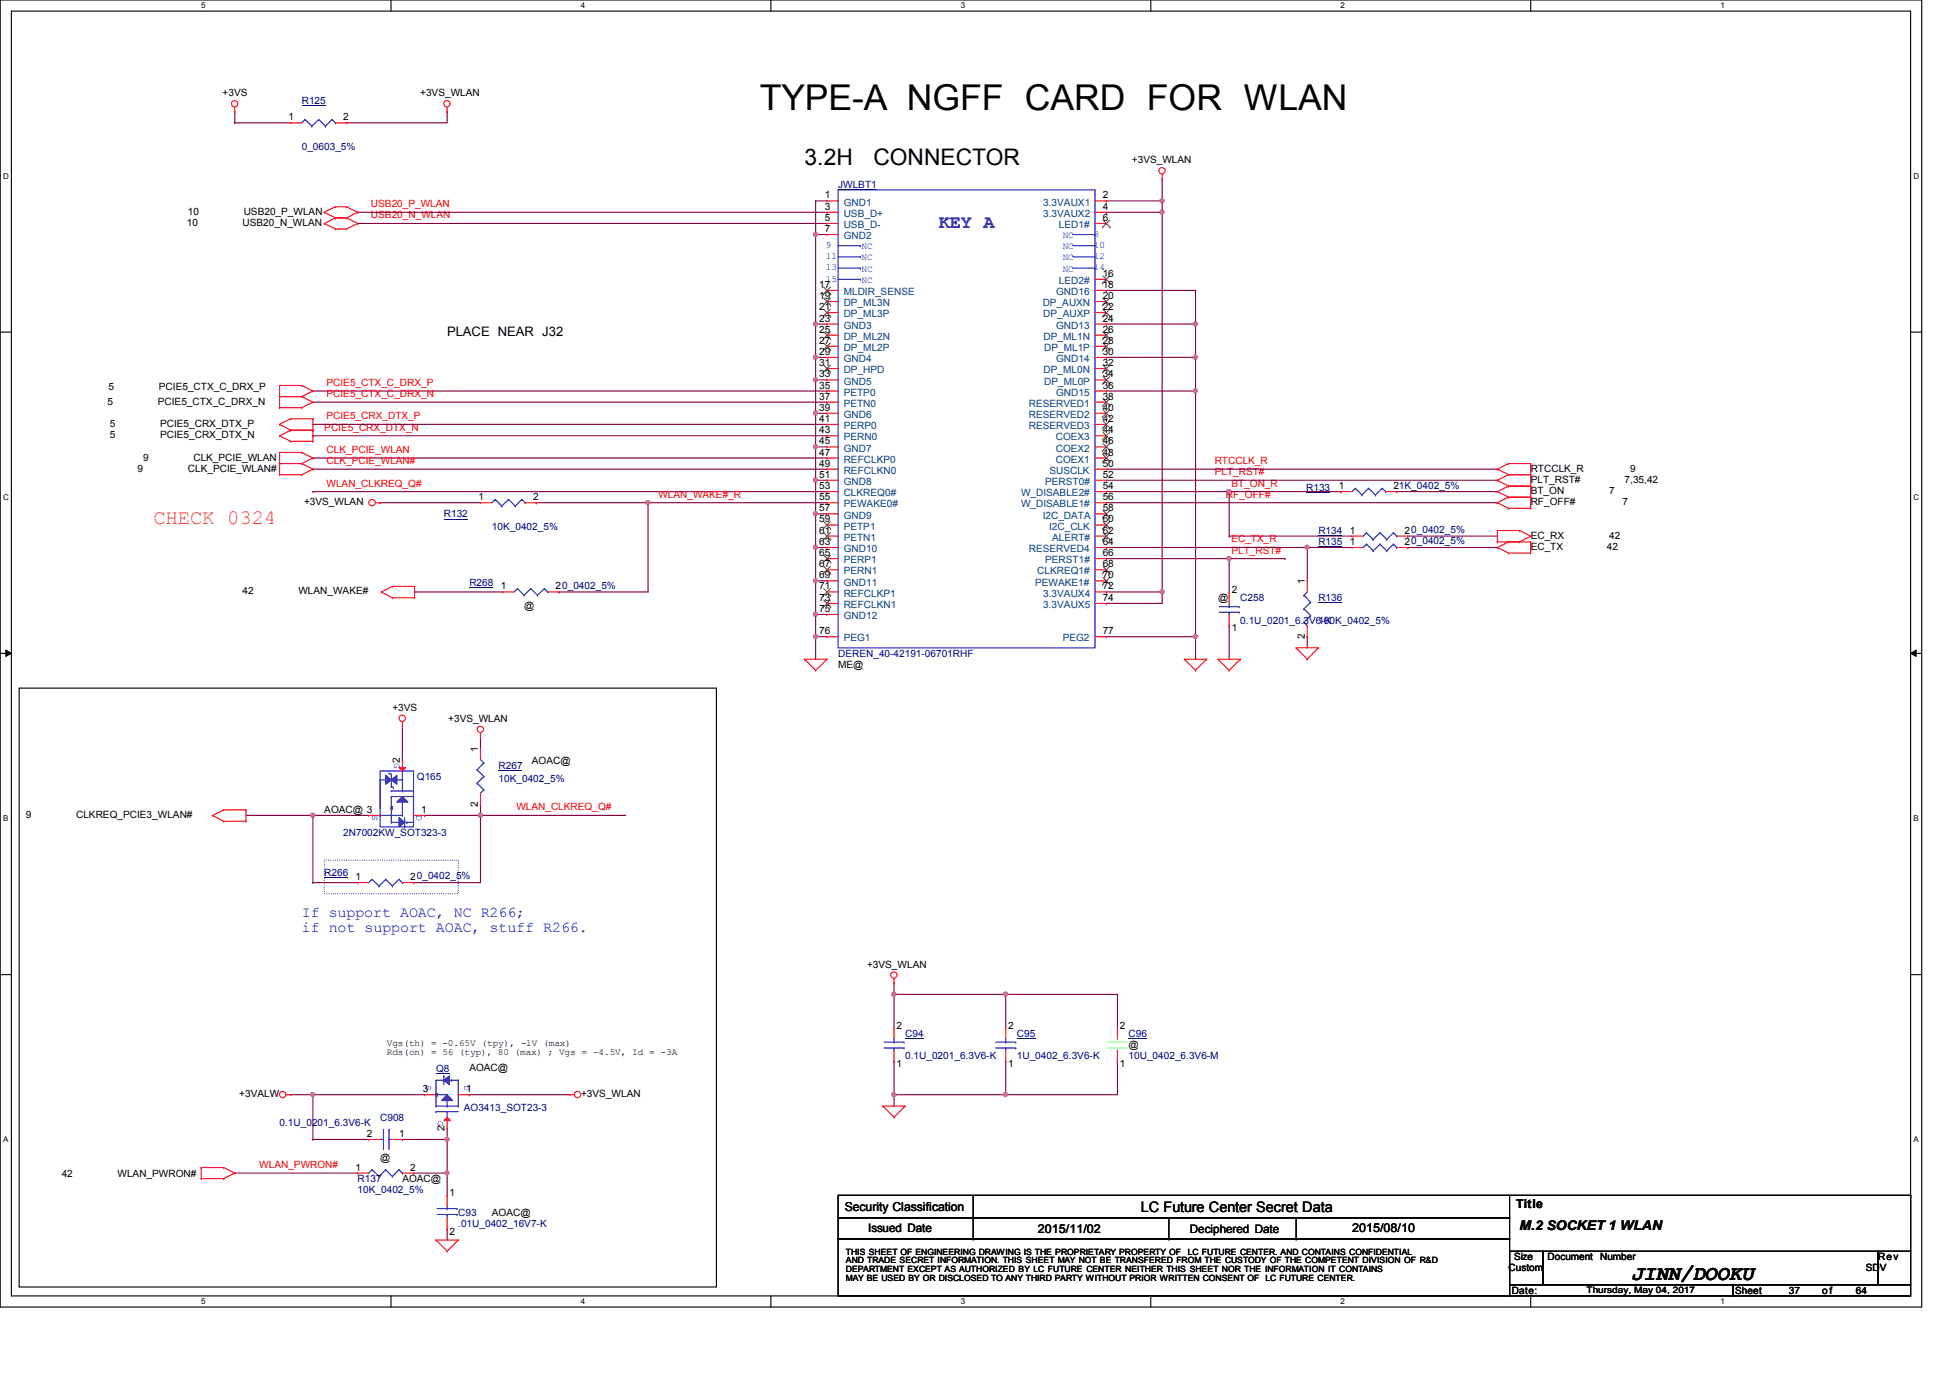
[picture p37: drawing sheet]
<svg xmlns="http://www.w3.org/2000/svg" width="297mm" height="210mm" viewBox="0 0 297 210" stroke-linecap="round" stroke-linejoin="round" font-family="sans-serif">
<defs><g id="words">
<text font-size="5.4" x="115.7" y="16.8">TYPE-A NGFF CARD FOR WLAN</text>
<g font-size="3.5">
<text x="122.6" y="25.2">3.2H</text>
<text x="133.1" y="25.2">CONNECTOR</text>
</g>
<text font-size="3.2" x="248.5" y="195">JINN/DOOKU</text>
<text font-size="3.1" fill="#ff8000" x="23.4" y="79.8">CHECK 0324</text>
<text font-size="2.8" fill="#00f" x="143" y="34.7">KEY A</text>
<g font-size="2.3" fill="#00f">
<text x="46" y="139.7">If support AOAC, NC R266;</text>
<text x="46" y="142">if not support AOAC, stuff R266.</text>
</g>
<text font-size="2.2" x="173.8" y="184.6">LC Future Center Secret Data</text>
<g font-size="2">
<text x="68.1" y="51.2">PLACE NEAR J32</text>
<text x="231.5" y="187.4">M.2 SOCKET 1 WLAN</text>
</g>
<g font-size="1.9">
<text x="128.7" y="184.4">Security Classification</text>
<text x="231" y="183.9">Title</text>
<text x="158.1" y="187.9">2015/11/02</text>
<text x="205.9" y="187.7">2015/08/10</text>
</g>
<g font-size="1.8">
<text x="132.2" y="187.6">Issued Date</text>
<text x="181.3" y="187.8">Deciphered Date</text>
</g>
<g font-size="1.5">
<text x="33.9" y="14.6">+3VS</text>
<text x="64" y="14.6">+3VS_WLAN</text>
<text x="43.9" y="18.3">1</text>
<text x="52.3" y="18.3">2</text>
<text x="172.4" y="24.9">+3VS_WLAN</text>
<text x="28.4" y="34.4">10</text>
<text x="28.6" y="32.7">10</text>
<text x="37" y="34.4">USB20_N_WLAN</text>
<text x="37.1" y="32.7">USB20_P_WLAN</text>
<text x="125.6" y="30.2">1</text>
<text x="125.6" y="32">3</text>
<text x="125.6" y="33.7">5</text>
<text x="125.6" y="35.3">7</text>
<text x="168" y="30.2">2</text>
<text x="168" y="32">4</text>
<text x="168" y="33.7">6</text>
<text x="124.8" y="47.2">21</text>
<text x="124.8" y="43.9">17</text>
<text x="124.8" y="45.6">19</text>
<text x="168" y="45.6">20</text>
<text x="168" y="47.2">22</text>
<text x="168" y="42.2">16</text>
<text x="168" y="43.9">18</text>
<text x="124.8" y="49">23</text>
<text x="124.8" y="50.7">25</text>
<text x="124.8" y="52.4">27</text>
<text x="168" y="49">24</text>
<text x="168" y="50.7">26</text>
<text x="168" y="52.4">28</text>
<text x="16.5" y="59.4">5</text>
<text x="24.2" y="59.4">PCIE5_CTX_C_DRX_P</text>
<text x="124.8" y="54.1">29</text>
<text x="124.8" y="55.8">31</text>
<text x="124.8" y="57.5">33</text>
<text x="124.8" y="59.2">35</text>
<text x="168" y="54.1">30</text>
<text x="168" y="55.8">32</text>
<text x="168" y="57.5">34</text>
<text x="168" y="59.2">36</text>
<text x="16.4" y="61.6">5</text>
<text x="16.7" y="65">5</text>
<text x="24" y="61.6">PCIE5_CTX_C_DRX_N</text>
<text x="24.4" y="65">PCIE5_CRX_DTX_P</text>
<text x="124.8" y="60.9">37</text>
<text x="124.8" y="62.6">39</text>
<text x="124.8" y="64.3">41</text>
<text x="124.8" y="66">43</text>
<text x="168" y="60.9">38</text>
<text x="168" y="62.6">40</text>
<text x="168" y="64.3">42</text>
<text x="168" y="66">44</text>
<text x="16.7" y="66.7">5</text>
<text x="21" y="71.8">9</text>
<text x="21.8" y="70.1">9</text>
<text x="24.4" y="66.7">PCIE5_CRX_DTX_N</text>
<text x="28.6" y="71.8">CLK_PCIE_WLAN#</text>
<text x="29.5" y="70.1">CLK_PCIE_WLAN</text>
<text x="124.8" y="67.7">45</text>
<text x="124.8" y="69.4">47</text>
<text x="124.8" y="71.1">49</text>
<text x="168" y="67.7">46</text>
<text x="168" y="69.4">48</text>
<text x="168" y="71.1">50</text>
<text x="233.2" y="71.8">RTCCLK_R</text>
<text x="248.3" y="71.8">9</text>
<text x="46.3" y="77">+3VS_WLAN</text>
<text x="72.9" y="76.2">1</text>
<text x="81.2" y="76.2">2</text>
<text x="124.8" y="72.8">51</text>
<text x="124.8" y="74.5">53</text>
<text x="124.8" y="76.2">55</text>
<text x="124.8" y="77.9">57</text>
<text x="168" y="72.8">52</text>
<text x="168" y="74.5">54</text>
<text x="168" y="76.2">56</text>
<text x="168" y="77.9">58</text>
<text x="203.9" y="74.5">1</text>
<text x="212.3" y="74.5">21K_0402_5%</text>
<text x="233.2" y="75.2">BT_ON</text>
<text x="233.2" y="73.5">PLT_RST#</text>
<text x="233.2" y="77">RF_OFF#</text>
<text x="245.1" y="75.2">7</text>
<text x="247.1" y="77">7</text>
<text x="247.5" y="73.5">7,35,42</text>
<text x="124.8" y="79.6">59</text>
<text x="124.8" y="81.3">61</text>
<text x="124.8" y="83">63</text>
<text x="168" y="79.6">60</text>
<text x="168" y="81.3">62</text>
<text x="168" y="83">64</text>
<text x="205.6" y="83">1</text>
<text x="205.6" y="81.3">1</text>
<text x="213.9" y="83">20_0402_5%</text>
<text x="213.9" y="81.3">20_0402_5%</text>
<text x="233.2" y="83.7">EC_TX</text>
<text x="233.2" y="82">EC_RX</text>
<text x="244.8" y="83.7">42</text>
<text x="245.1" y="82">42</text>
<text x="76.3" y="89.8">1</text>
<text x="84.6" y="89.8">20_0402_5%</text>
<text x="124.8" y="84.7">65</text>
<text x="124.8" y="86.4">67</text>
<text x="124.8" y="88.1">69</text>
<text x="124.8" y="89.8">71</text>
<text x="168" y="84.7">66</text>
<text x="168" y="86.4">68</text>
<text x="168" y="88.1">70</text>
<text x="168" y="89.8">72</text>
<text x="198.8" y="89" transform="rotate(-90 198.8 89)">1</text>
<text x="37" y="90.6">42</text>
<text x="45.5" y="90.6">WLAN_WAKE#</text>
<text x="79.8" y="92.8">@</text>
<text x="124.8" y="91.5">73</text>
<text x="124.8" y="93.2">75</text>
<text x="168" y="91.5">74</text>
<text x="185.5" y="91.6">@</text>
<text x="187.6" y="90.4">2</text>
<text x="124.8" y="96.6">76</text>
<text x="127.7" y="101.8">ME@</text>
<text x="168" y="96.6">77</text>
<text x="187.6" y="96.2">1</text>
<text x="198.8" y="97.3" transform="rotate(-90 198.8 97.3)">2</text>
<text x="59.8" y="108.2">+3VS</text>
<text x="68.3" y="110">+3VS_WLAN</text>
<text x="60.9" y="116.2" transform="rotate(-90 60.9 116.2)">2</text>
<text x="72.8" y="114.5" transform="rotate(-90 72.8 114.5)">1</text>
<text x="81" y="116.4">AOAC@</text>
<text x="3.9" y="124.6">9</text>
<text x="11.6" y="124.6">CLKREQ_PCIE3_WLAN#</text>
<text x="49.4" y="123.9">AOAC@ 3</text>
<text x="64.2" y="123.8">1</text>
<text x="72.8" y="122.9" transform="rotate(-90 72.8 122.9)">2</text>
<text x="54.1" y="134.1">1</text>
<text x="62.5" y="134.1">20_0402_5%</text>
<text x="132.1" y="147.4">+3VS_WLAN</text>
<text x="136.6" y="156.7">2</text>
<text x="153.6" y="156.7">2</text>
<text x="170.6" y="156.7">2</text>
<text x="171.9" y="159.6">@</text>
<text x="36.4" y="167.1">+3VALW</text>
<text x="64.4" y="166.4">3</text>
<text x="71" y="166.4">1</text>
<text x="71.5" y="163.1">AOAC@</text>
<text x="88.5" y="167.1">+3VS_WLAN</text>
<text x="136.6" y="162.6">1</text>
<text x="153.6" y="162.6">1</text>
<text x="170.6" y="162.6">1</text>
<text x="55.9" y="173.2">2</text>
<text x="60.8" y="173.2">1</text>
<text x="67.7" y="172.2" transform="rotate(-90 67.7 172.2)">2</text>
<text x="9.4" y="179.2">42</text>
<text x="17.9" y="179.2">WLAN_PWRON#</text>
<text x="54.1" y="178.3">1</text>
<text x="57.9" y="176.8">@</text>
<text x="62.5" y="178.3">2</text>
<text x="61.3" y="180.1">AOAC@</text>
<text x="68.5" y="182.2">1</text>
<text x="74.9" y="185.2">AOAC@</text>
<text x="68.5" y="188.1">2</text>
<text x="230.6" y="192">Size</text>
<text x="235.8" y="192">Document</text>
<text x="243.8" y="192">Number</text>
<text x="286.1" y="192">Rev</text>
<text x="229.8" y="193.7">Custom</text>
<text x="230.3" y="197.1">Date:</text>
<text x="264.3" y="197.1">Sheet</text>
<text x="272.5" y="197.1">37</text>
<text x="277.6" y="197.1">of</text>
<text x="282.7" y="197.1">64</text>
<text x="284.2" y="193.7">SDV</text>
</g>
<g font-size="1.5" fill="#000080">
<text x="46" y="15.9">R125</text>
<text x="46" y="22.8">0_0603_5%</text>
<text x="127.7" y="28.6">JWLBT1</text>
<text x="199" y="74.7">R133</text>
<text x="67.6" y="78.8">R132</text>
<text x="74.9" y="80.7">10K_0402_5%</text>
<text x="200.8" y="83.1">R135</text>
<text x="200.8" y="81.4">R134</text>
<text x="71.5" y="89.2">R268</text>
<text x="188.9" y="91.6">C258</text>
<text x="188.9" y="95">0.1U_0201_6.3V6-K</text>
<text x="200.8" y="91.6">R136</text>
<text x="200.8" y="95">100K_0402_5%</text>
<text x="127.7" y="100.1">DEREN_40-42191-06701RHF</text>
<text x="63.5" y="118.8">Q165</text>
<text x="75.9" y="117.1">R267</text>
<text x="75.9" y="119.2">10K_0402_5%</text>
<text x="52.3" y="127.3">2N7002KW_SOT323-3</text>
<text x="49.4" y="133.4">R266</text>
<text x="137.9" y="157.9">C94</text>
<text x="137.9" y="161.4">0.1U_0201_6.3V6-K</text>
<text x="154.9" y="157.9">C95</text>
<text x="154.9" y="161.4">1U_0402_6.3V6-K</text>
<text x="171.9" y="157.9">C96</text>
<text x="171.9" y="161.4">10U_0402_6.3V6-M</text>
<text x="66.4" y="163.2">Q8</text>
<text x="42.6" y="171.6">0.1U_0201_6.3V6-K</text>
<text x="57.9" y="170.7">C908</text>
<text x="70.7" y="169.2">AO3413_SOT23-3</text>
<text x="54.5" y="180.1">R137</text>
<text x="54.5" y="181.8">10K_0402_5%</text>
<text x="69.8" y="185.2">C93</text>
<text x="69.8" y="186.9">.01U_0402_16V7-K</text>
</g>
<g font-size="1.5" fill="#f00">
<text x="56.5" y="33.3">USB20_N_WLAN</text>
<text x="56.5" y="31.6">USB20_P_WLAN</text>
<text x="49.7" y="58.8">PCIE5_CTX_C_DRX_P</text>
<text x="49.4" y="65.6">PCIE5_CRX_DTX_N</text>
<text x="49.7" y="60.5">PCIE5_CTX_C_DRX_N</text>
<text x="49.7" y="63.9">PCIE5_CRX_DTX_P</text>
<text x="49.7" y="69">CLK_PCIE_WLAN</text>
<text x="49.7" y="70.7">CLK_PCIE_WLAN#</text>
<text x="185" y="70.7">RTCCLK_R</text>
<text x="49.7" y="74.1">WLAN_CLKREQ_Q#</text>
<text x="100.3" y="75.8">WLAN_WAKE#_R</text>
<text x="185" y="72.4">PLT_RST#</text>
<text x="186.7" y="75.8">RF_OFF#</text>
<text x="187.6" y="74.1">BT_ON_R</text>
<text x="187.6" y="82.6">EC_TX_R</text>
<text x="187.6" y="84.3">PLT_RST#</text>
<text x="78.7" y="123.4">WLAN_CLKREQ_Q#</text>
<text x="39.5" y="177.9">WLAN_PWRON#</text>
</g>
<g font-size="1.5" fill="#004080">
<text x="128.5" y="31.3">GND1</text>
<text x="128.5" y="33.1">USB_D+</text>
<text x="128.5" y="34.8">USB_D-</text>
<text x="158.9" y="31.3">3.3VAUX1</text>
<text x="158.9" y="33.1">3.3VAUX2</text>
<text x="161.3" y="34.8">LED1#</text>
<text x="128.5" y="36.4">GND2</text>
<text x="128.5" y="45">MLDIR_SENSE</text>
<text x="128.5" y="46.7">DP_ML3N</text>
<text x="158.8" y="46.7">DP_AUXN</text>
<text x="160.9" y="45">GND16</text>
<text x="161.3" y="43.3">LED2#</text>
<text x="128.5" y="48.3">DP_ML3P</text>
<text x="128.5" y="50.1">GND3</text>
<text x="128.5" y="51.8">DP_ML2N</text>
<text x="128.5" y="53.5">DP_ML2P</text>
<text x="158.9" y="48.3">DP_AUXP</text>
<text x="159" y="51.8">DP_ML1N</text>
<text x="159" y="53.5">DP_ML1P</text>
<text x="160.9" y="50.1">GND13</text>
<text x="128.5" y="55.2">GND4</text>
<text x="128.5" y="56.9">DP_HPD</text>
<text x="128.5" y="58.6">GND5</text>
<text x="159" y="56.9">DP_ML0N</text>
<text x="159" y="58.6">DP_ML0P</text>
<text x="160.9" y="55.2">GND14</text>
<text x="128.5" y="60.3">PETP0</text>
<text x="128.5" y="62">PETN0</text>
<text x="128.5" y="63.7">GND6</text>
<text x="128.5" y="65.4">PERP0</text>
<text x="156.7" y="62">RESERVED1</text>
<text x="156.7" y="63.7">RESERVED2</text>
<text x="156.7" y="65.4">RESERVED3</text>
<text x="160.9" y="60.3">GND15</text>
<text x="128.5" y="67.1">PERN0</text>
<text x="128.5" y="68.8">GND7</text>
<text x="128.5" y="70.5">REFCLKP0</text>
<text x="160.8" y="67.1">COEX3</text>
<text x="160.8" y="68.8">COEX2</text>
<text x="160.8" y="70.5">COEX1</text>
<text x="128.5" y="72.2">REFCLKN0</text>
<text x="128.5" y="73.9">GND8</text>
<text x="128.5" y="75.6">CLKREQ0#</text>
<text x="128.5" y="77.3">PEWAKE0#</text>
<text x="155.5" y="75.6">W_DISABLE2#</text>
<text x="155.5" y="77.3">W_DISABLE1#</text>
<text x="159.2" y="73.9">PERST0#</text>
<text x="159.8" y="72.2">SUSCLK</text>
<text x="128.5" y="79">GND9</text>
<text x="128.5" y="80.7">PETP1</text>
<text x="128.5" y="82.4">PETN1</text>
<text x="158.8" y="79">I2C_DATA</text>
<text x="159.8" y="80.7">I2C_CLK</text>
<text x="160.3" y="82.4">ALERT#</text>
<text x="128.5" y="84.1">GND10</text>
<text x="128.5" y="85.8">PERP1</text>
<text x="128.5" y="87.5">PERN1</text>
<text x="128.5" y="89.2">GND11</text>
<text x="156.7" y="84.1">RESERVED4</text>
<text x="157.7" y="89.2">PEWAKE1#</text>
<text x="158" y="87.5">CLKREQ1#</text>
<text x="159.2" y="85.8">PERST1#</text>
<text x="128.5" y="90.9">REFCLKP1</text>
<text x="128.5" y="92.6">REFCLKN1</text>
<text x="128.5" y="94.3">GND12</text>
<text x="158.9" y="90.9">3.3VAUX4</text>
<text x="158.9" y="92.6">3.3VAUX5</text>
<text x="128.5" y="97.7">PEG1</text>
<text x="161.9" y="97.7">PEG2</text>
</g>
<g font-size="1.4" fill="#00f">
<text x="125.8" y="37.8">9</text>
<text x="125.8" y="39.5">11</text>
<text x="125.8" y="41.2">13</text>
<text x="131.2" y="37.9">NC</text>
<text x="131.2" y="39.6">NC</text>
<text x="131.2" y="41.4">NC</text>
<text x="161.9" y="37.9">NC</text>
<text x="161.9" y="39.6">NC</text>
<text x="161.9" y="41.4">NC</text>
<text x="161.9" y="36.2">NC</text>
<text x="166.6" y="37.8">10</text>
<text x="166.6" y="39.5">12</text>
<text x="166.6" y="41.2">14</text>
<text x="166.6" y="36.1">8</text>
<text x="125.8" y="42.9">15</text>
<text x="131.2" y="43.1">NC</text>
<text x="60.1" y="116.2" transform="rotate(90 60.1 116.2)">G</text>
<text x="56.7" y="124.2" transform="rotate(90 56.7 124.2)">S</text>
<text x="63.5" y="124.2" transform="rotate(90 63.5 124.2)">D</text>
<text x="64.9" y="165.2" transform="rotate(90 64.9 165.2)">S</text>
<text x="70.8" y="165.2" transform="rotate(90 70.8 165.2)">D</text>
<text x="66.7" y="170.7" transform="rotate(90 66.7 170.7)">G</text>
</g>
<g font-size="1.4">
<text x="58.9" y="159.3">Vgs(th) = -0.65V (tpy), -1V (max)</text>
<text x="58.9" y="160.7">Rds(on) = 56 (typ), 80 (max) ; Vgs = -4.5V, Id = -3A</text>
<text x="241.7" y="196.9">Thursday, May 04, 2017</text>
</g>
<g font-size="1.3">
<text x="128.9" y="191.1">THIS SHEET OF ENGINEERING DRAWING IS THE PROPRIETARY PROPERTY OF</text>
<text x="180.9" y="191.1">LC FUTURE CENTER. AND CONTAINS CONFIDENTIAL</text>
<text x="128.9" y="192.4">AND TRADE SECRET INFORMATION. THIS SHEET MAY NOT BE TRANSFERED FROM THE CUSTODY OF THE COMPETENT DIVISION OF R&amp;D</text>
<text x="128.9" y="193.8">DEPARTMENT EXCEPT AS AUTHORIZED BY LC FUTURE CENTER NEITHER THIS SHEET NOR THE INFORMATION IT CONTAINS</text>
<text x="128.9" y="195.2">MAY BE USED BY OR DISCLOSED TO ANY THIRD PARTY WITHOUT PRIOR WRITTEN CONSENT OF</text>
<text x="192.8" y="195.2">LC FUTURE CENTER.</text>
</g>
<g font-size="1.2">
<text x="30.6" y="1.3">5</text>
<text x="88.5" y="1.3">4</text>
<text x="146.3" y="1.3">3</text>
<text x="204.2" y="1.3">2</text>
<text x="262.1" y="1.3">1</text>
<text x=".5" y="27.2">D</text>
<text x="291.5" y="27.2">D</text>
<text x=".5" y="76.1">C</text>
<text x="291.5" y="76.1">C</text>
<text x=".5" y="125.1">B</text>
<text x="291.5" y="125.1">B</text>
<text x=".5" y="174">A</text>
<text x="291.5" y="174">A</text>
<text x="30.6" y="198.7">5</text>
<text x="88.5" y="198.7">4</text>
<text x="146.3" y="198.7">3</text>
<text x="204.2" y="198.7">2</text>
<text x="262.1" y="198.7">1</text>
</g>
</g></defs>
<path d="M0 0h292.7v199.1h-292.7zM1.7 1.7h289.3v195.7h-289.3z" fill="none" stroke="#000" stroke-width=".17"/>
<g fill="#fff">
<path d="M30.6 .2h.7v1.3h-.7z"/>
<path d="M30.6 197.6h.7v1.3h-.7z"/>
</g>
<path d="M59.6 0v1.7M59.6 197.4v1.7" fill="none" stroke="#000" stroke-width=".17"/>
<g fill="#fff">
<path d="M88.5 .2h.6v1.3h-.6z"/>
<path d="M88.5 197.6h.6v1.3h-.6z"/>
</g>
<path d="M117.4 0v1.7M117.4 197.4v1.7" fill="none" stroke="#000" stroke-width=".17"/>
<g fill="#fff">
<path d="M146.3 .2h.7v1.3h-.7z"/>
<path d="M146.3 197.6h.7v1.3h-.7z"/>
</g>
<path d="M175.3 0v1.7M175.3 197.4v1.7" fill="none" stroke="#000" stroke-width=".17"/>
<g fill="#fff">
<path d="M204.2 .2h.6v1.3h-.6z"/>
<path d="M204.2 197.6h.6v1.3h-.6z"/>
</g>
<path d="M233.2 0v1.7M233.2 197.4v1.7" fill="none" stroke="#000" stroke-width=".17"/>
<g fill="#fff">
<path d="M262.1 .2h.6v1.3h-.6z"/>
<path d="M262.1 197.6h.6v1.3h-.6z"/>
<path d="M.5 26.1h.8v1.4h-.8z"/>
<path d="M291.5 26.1h.8v1.4h-.8z"/>
<path d="M.5 75h.8v1.4h-.8z"/>
<path d="M291.5 75h.8v1.4h-.8z"/>
</g>
<path d="M0 50.6h1.7M291 50.6h1.7" fill="none" stroke="#000" stroke-width=".17"/>
<g fill="#fff">
<path d="M.5 124h.7v1.3h-.7z"/>
<path d="M291.5 124h.7v1.3h-.7z"/>
</g>
<path d="M0 99.5h1.7M291 99.5h1.7" fill="none" stroke="#000" stroke-width=".17"/>
<path d="M.9 99l.8 .5-.8 .5zM291 99.5l.9-.5v1z" fill="#000"/>
<path d="M.9 99l.8 .5-.8 .5zM291 99.5l.9-.5v1z" fill="none" stroke="#000" stroke-width=".15"/>
<g fill="#fff">
<path d="M.5 172.9h.7v1.3h-.7z"/>
<path d="M291.5 172.9h.7v1.3h-.7z"/>
</g>
<path d="M2.9 104.8h106.2v91.2h-106.2zM0 148.5h1.7M291 148.5h1.7" fill="none" stroke="#000" stroke-width=".17"/>
<path d="M49.4 131h20.4v5.1h-20.4z" fill="none" stroke="#00f" stroke-width=".17" stroke-dasharray="0 .3"/>
<path d="M124.2 35.7h.1M124.2 35.7h1.8M124.2 35.7v13.7" fill="none" stroke="#800040" stroke-width=".17"/>
<circle cx="124.2" cy="35.7" r=".32" fill="#f0f"/>
<circle cx="124.2" cy="35.7" r=".32" fill="none" stroke="#f0f" stroke-width=".17"/>
<path d="M124.2 49.4h.1M124.2 49.4h1.8M124.2 49.4v5" fill="none" stroke="#800040" stroke-width=".17"/>
<circle cx="124.2" cy="54.4" r=".32" fill="#f0f"/>
<circle cx="124.2" cy="54.4" r=".32" fill="none" stroke="#f0f" stroke-width=".17"/>
<circle cx="124.2" cy="49.3" r=".32" fill="#f0f"/>
<circle cx="124.2" cy="49.3" r=".32" fill="none" stroke="#f0f" stroke-width=".17"/>
<path d="M124.2 54.4h.1M124.2 54.4h1.8M124.2 54.4v3.5" fill="none" stroke="#800040" stroke-width=".17"/>
<circle cx="124.2" cy="57.8" r=".32" fill="#f0f"/>
<circle cx="124.2" cy="57.8" r=".32" fill="none" stroke="#f0f" stroke-width=".17"/>
<path d="M124.2 57.9h.1M124.2 57.9h1.8M124.2 68.1h.1M124.2 73.2h.1M124.2 68.1h1.8M124.2 68.1v10.2" fill="none" stroke="#800040" stroke-width=".17"/>
<circle cx="124.2" cy="78.2" r=".32" fill="#f0f"/>
<circle cx="124.2" cy="78.2" r=".32" fill="none" stroke="#f0f" stroke-width=".17"/>
<circle cx="124.2" cy="73.1" r=".32" fill="#f0f"/>
<circle cx="124.2" cy="73.1" r=".32" fill="none" stroke="#f0f" stroke-width=".17"/>
<path d="M124.2 78.3h.1M124.2 78.3h1.8M124.2 83.4h.1M124.2 83.4h1.8" fill="none" stroke="#800040" stroke-width=".17"/>
<circle cx="124.2" cy="83.4" r=".32" fill="#f0f"/>
<circle cx="124.2" cy="83.4" r=".32" fill="none" stroke="#f0f" stroke-width=".17"/>
<path d="M124.2 83.4h.1M124.2 88.5h.1M124.2 83.4v10.2M124.2 88.5h1.8" fill="none" stroke="#800040" stroke-width=".17"/>
<circle cx="124.2" cy="93.6" r=".32" fill="#f0f"/>
<circle cx="124.2" cy="93.6" r=".32" fill="none" stroke="#f0f" stroke-width=".17"/>
<circle cx="124.2" cy="88.5" r=".32" fill="#f0f"/>
<circle cx="124.2" cy="88.5" r=".32" fill="none" stroke="#f0f" stroke-width=".17"/>
<path d="M124.2 93.6h.1M124.2 97h.1M124.2 93.6h1.8M124.2 97v3.4M124.2 97h1.8" fill="none" stroke="#800040" stroke-width=".17"/>
<circle cx="124.2" cy="97" r=".32" fill="#f0f"/>
<circle cx="124.2" cy="97" r=".32" fill="none" stroke="#f0f" stroke-width=".17"/>
<path d="M177 32.3h.1M177 32.3v59.6h-8.5M81.7 76.6h.1M81.7 76.6h17M124.2 93.6h.1M124.2 93.6v3.4M168.5 91.9h.1M168.5 90.2h.1M168.5 90.2h8.5M177 90.2h.1" fill="none" stroke="#800040" stroke-width=".17"/>
<circle cx="177" cy="90.1" r=".32" fill="#f0f"/>
<circle cx="177" cy="90.1" r=".32" fill="none" stroke="#f0f" stroke-width=".17"/>
<circle cx="177" cy="32.3" r=".32" fill="#f0f"/>
<circle cx="177" cy="32.3" r=".32" fill="none" stroke="#f0f" stroke-width=".17"/>
<path d="M177 27.2h.1M177 27.2v3.4M168.5 44.2h.1M168.5 49.4h.1M168.5 44.2h13.6M168.5 49.4h13.6M182.1 44.2h.1M182.1 49.4h.1M182.1 44.2v10.2" fill="none" stroke="#800040" stroke-width=".17"/>
<circle cx="182.1" cy="54.4" r=".32" fill="#f0f"/>
<circle cx="182.1" cy="54.4" r=".32" fill="none" stroke="#f0f" stroke-width=".17"/>
<circle cx="182.1" cy="49.3" r=".32" fill="#f0f"/>
<circle cx="182.1" cy="49.3" r=".32" fill="none" stroke="#f0f" stroke-width=".17"/>
<path d="M168.5 54.4h.1M168.5 59.6h.1M168.5 54.4h13.6M168.5 59.6h13.6M182.1 54.4h.1M182.1 59.6h.1M182.1 54.4v46M168.5 97h.1M168.5 97h13.6M182.1 97h.1" fill="none" stroke="#800040" stroke-width=".17"/>
<circle cx="182.1" cy="97" r=".32" fill="#f0f"/>
<circle cx="182.1" cy="97" r=".32" fill="none" stroke="#f0f" stroke-width=".17"/>
<circle cx="182.1" cy="59.5" r=".32" fill="#f0f"/>
<circle cx="182.1" cy="59.5" r=".32" fill="none" stroke="#f0f" stroke-width=".17"/>
<path d="M124.2 35.7h.1M124.2 30.6h.1M124.2 30.6v5.1M124.2 30.6h1.8M168.5 30.6h.1M168.5 30.6h8.5" fill="none" stroke="#800040" stroke-width=".17"/>
<circle cx="177" cy="30.6" r=".32" fill="#f0f"/>
<circle cx="177" cy="30.6" r=".32" fill="none" stroke="#f0f" stroke-width=".17"/>
<g fill="none" stroke="#800040" stroke-width=".17">
<path d="M168.5 32.3h.1M177 30.6h.1M177 30.6v1.7h-8.5M124.2 57.9v5M47.7 74.9h.1M47.7 74.9h78.3M124.2 62.9h.1M124.2 73.2h.1M124.2 78.3h.1M124.2 78.3v5.1M124.2 62.9h1.8M124.2 73.2h1.8"/>
<path d="M136.2 151.5h.1M136.2 151.5v5M153.2 151.5h.1M153.2 151.5v5M153.2 151.5h17M170.2 151.5h.1M170.2 151.5v5M136.2 161.7h.1M136.2 166.8h.1M136.2 161.7v5.1M136.2 166.8h34M153.2 166.8h.1"/>
<path d="M153.2 161.7h.1M153.2 161.7v5.1"/>
</g>
<circle cx="153.2" cy="166.7" r=".32" fill="#f0f"/>
<circle cx="153.2" cy="166.7" r=".32" fill="none" stroke="#f0f" stroke-width=".17"/>
<circle cx="136.2" cy="166.7" r=".32" fill="#f0f"/>
<circle cx="136.2" cy="166.7" r=".32" fill="none" stroke="#f0f" stroke-width=".17"/>
<path d="M136.2 151.5h.1M136.2 151.5h17M170.2 161.7h.1M170.2 161.7v5.1" fill="none" stroke="#800040" stroke-width=".17"/>
<circle cx="153.2" cy="151.4" r=".32" fill="#f0f"/>
<circle cx="153.2" cy="151.4" r=".32" fill="none" stroke="#f0f" stroke-width=".17"/>
<circle cx="136.2" cy="151.4" r=".32" fill="#f0f"/>
<circle cx="136.2" cy="151.4" r=".32" fill="none" stroke="#f0f" stroke-width=".17"/>
<g fill="none" stroke="#800040" stroke-width=".17">
<path d="M168.5 74.9h18.7M168.5 73.2h59.6M187.2 74.9h.1M212.8 74.9h.1M212.8 74.9h15.3M228.1 73.2h.1M168.5 85.1h18.7M187.2 85.1h.1M199.1 83.4h.1M199.1 83.4h6.8M214.5 83.4h.1M214.5 81.7h.1"/>
<path d="M214.5 83.4h13.6M214.5 81.7h13.6M136.2 149.7h.1M136.2 149.7v1.8M136.2 166.8h.1M136.2 166.8v1.7"/>
</g>
<circle cx="187.2" cy="85.1" r=".32" fill="#f0f"/>
<circle cx="187.2" cy="85.1" r=".32" fill="none" stroke="#f0f" stroke-width=".17"/>
<g fill="none" stroke="#800040" stroke-width=".17">
<path d="M35.8 17h.1M35.8 18.7h.1M35.8 17v1.7M35.8 18.7h8.5M52.8 18.7h.1M68.1 17h.1M68.1 17v1.7h-15.3M47.7 59.6h78.3M126 59.6h.1M57.9 76.6h.1M57.9 76.6h15.3M168.5 71.5h59.6"/>
<path d="M228.1 71.5h.1M199.1 97h.1M199.1 97v1.7M61.3 115.7h.1M61.3 110.6v5.1M37.5 124.2h18.7M47.7 124.2h.1M63 134.5h.1M63 134.5h10.2M64.7 124.2h.1M73.2 122.5h.1M73.2 122.5v1.7h-8.5"/>
<path d="M35.8 178.7h.1M35.8 178.7h18.7M44.3 166.8h3.4M47.7 166.8h.1M63 178.7h.1M63 178.7h5.1M68.1 173.6h.1M68.1 178.7h.1M68.1 171.9v1.7M68.1 178.7v3.4M71.5 166.8h.1M71.5 166.8h15.3"/>
<path d="M68.1 187.2h.1M68.1 187.2v1.7"/>
</g>
<circle cx="47.6" cy="124.2" r=".32" fill="#f0f"/>
<circle cx="47.6" cy="124.2" r=".32" fill="none" stroke="#f0f" stroke-width=".17"/>
<path d="M73.2 112.3h.1M73.2 112.3v1.7M73.2 124.2h.1M73.2 124.2h22.1" fill="none" stroke="#800040" stroke-width=".17"/>
<circle cx="73.2" cy="124.2" r=".32" fill="#f0f"/>
<circle cx="73.2" cy="124.2" r=".32" fill="none" stroke="#f0f" stroke-width=".17"/>
<path d="M98.7 76.6h.1M98.7 76.6h27.3M85.1 90.2h.1M85.1 90.2h13.6M47.7 134.5h.1M47.7 124.2h.1M47.7 134.5h6.8M47.7 124.2v10.3M73.2 124.2h.1M73.2 124.2v10.3" fill="none" stroke="#800040" stroke-width=".17"/>
<circle cx="98.7" cy="76.6" r=".32" fill="#f0f"/>
<circle cx="98.7" cy="76.6" r=".32" fill="none" stroke="#f0f" stroke-width=".17"/>
<path d="M124.2 68.1h.1M124.2 62.9v5.2M168.5 76.6h59.6M228.1 76.6h.1M63.2 90.2h.1M63.2 90.2h13.4" fill="none" stroke="#800040" stroke-width=".17"/>
<circle cx="124.2" cy="62.9" r=".32" fill="#f0f"/>
<circle cx="124.2" cy="62.9" r=".32" fill="none" stroke="#f0f" stroke-width=".17"/>
<circle cx="124.2" cy="68" r=".32" fill="#f0f"/>
<circle cx="124.2" cy="68" r=".32" fill="none" stroke="#f0f" stroke-width=".17"/>
<g fill="none" stroke="#800040" stroke-width=".17">
<path d="M54.5 34h.1M54.5 32.3h.1M54.5 34h71.5M54.5 32.3h71.5M47.7 66.4h.1M47.7 64.6h.1M47.7 69.8h.1M47.7 71.5h.1M47.7 61.3h78.3M47.7 66.4h78.3M47.7 64.6h78.3M47.7 69.8h78.3"/>
<path d="M47.7 71.5h78.3M98.7 76.6h.1M98.7 76.6v13.6M126 61.3h.1M187.2 74.9h.1M187.2 74.9v6.8M187.2 81.7h.1M187.2 81.7h18.7M199.1 83.4h.1M199.1 83.4v5.1"/>
</g>
<circle cx="187.2" cy="74.9" r=".32" fill="#f0f"/>
<circle cx="187.2" cy="74.9" r=".32" fill="none" stroke="#f0f" stroke-width=".17"/>
<path d="M187.2 74.9h17.1M204.3 74.9h.1M168.5 83.4h30.6M199.1 83.4h.1" fill="none" stroke="#800040" stroke-width=".17"/>
<circle cx="199.1" cy="83.4" r=".32" fill="#f0f"/>
<circle cx="199.1" cy="83.4" r=".32" fill="none" stroke="#f0f" stroke-width=".17"/>
<path d="M187.2 85.1h.1M187.2 95.3h.1M187.2 85.1v5.1M187.2 95.3v5.1M187.2 85.1h8.5M195.7 85.1h.1M61.3 173.6h.1M61.3 173.6h6.8v5.1M68.1 178.7h.1" fill="none" stroke="#800040" stroke-width=".17"/>
<circle cx="68.1" cy="173.5" r=".32" fill="#f0f"/>
<circle cx="68.1" cy="173.5" r=".32" fill="none" stroke="#f0f" stroke-width=".17"/>
<circle cx="68.1" cy="178.7" r=".32" fill="#f0f"/>
<circle cx="68.1" cy="178.7" r=".32" fill="none" stroke="#f0f" stroke-width=".17"/>
<path d="M47.7 173.6h.1M47.7 166.8h.1M47.7 173.6h8.5M47.7 166.8v6.8M47.7 166.8h17M64.7 166.8h.1" fill="none" stroke="#800040" stroke-width=".17"/>
<circle cx="47.6" cy="166.7" r=".32" fill="#f0f"/>
<circle cx="47.6" cy="166.7" r=".32" fill="none" stroke="#f0f" stroke-width=".17"/>
<g fill="none" stroke="#f00" stroke-width=".17">
<path d="M35.8 17h.1M35.8 16.3v.7M44.3 18.7h.1M44.3 18.7h1.7M51.1 18.7h1.7M52.8 18.7h.1M68.1 17h.1M68.1 16.3v.7M49.4 32.3h.1M49.4 34h.1M49.4 32.3l1.7 .9M49.4 34l1.7 .9"/>
<path d="M51.1 31.5h.1M51.1 33.2h.1M51.1 34.9h.1M51.1 31.5l-1.7 .8M51.1 31.5h1.7M51.1 33.2h1.7M51.1 33.2l-1.7 .8M51.1 34.9h1.7M52.8 31.5h.1M52.8 33.2h.1M52.8 34.9h.1M52.8 31.5l1.7 .8"/>
<path d="M52.8 33.2l1.7 .8M54.5 32.3h.1M54.5 34h.1M54.5 32.3l-1.7 .9M54.5 34l-1.7 .9M177 27.2h.1M177 26.5v.7M42.6 58.7h.1M42.6 58.7h3.4M42.6 58.7v3.4M46 58.7h.1M46 58.7l1.7 .9"/>
<path d="M47.7 59.6h.1M47.7 59.6l-1.7 .8M42.6 60.4h.1M42.6 62.1h.1M42.6 66.4h.1M42.6 64.6h.1M42.6 72.3h.1M42.6 70.6h.1M42.6 68.9h.1M42.6 70.6h3.4M42.6 72.3h3.4M42.6 60.4h3.4"/>
<path d="M42.6 68.9v3.4M42.6 62.1h3.4M42.6 66.4l1.7 .8M42.6 64.6l1.7 .9M42.6 68.9h3.4M44.3 65.5h.1M44.3 67.2h.1M44.3 63.8h.1M44.3 65.5l-1.7 .9M44.3 65.5h3.4M44.3 67.2h3.4M44.3 63.8l-1.7 .8"/>
<path d="M44.3 63.8h3.4M46 60.4h.1M46 62.1h.1M46 70.6h.1M46 72.3h.1M46 68.9h.1M46 60.4l1.7 .9M46 70.6l1.7 .9M46 68.9l1.7 .9M47.7 61.3h.1M47.7 65.5h.1M47.7 67.2h.1"/>
<path d="M47.7 63.8h.1M47.7 71.5h.1M47.7 69.8h.1M47.7 61.3l-1.7 .8M47.7 63.8v3.4M47.7 71.5l-1.7 .8M47.7 69.8l-1.7 .8M57.2 76.6h.7M57.9 76.6h.1M228.1 74.9h.1M228.1 71.5h.1M228.1 73.2h.1"/>
<path d="M228.1 76.6h.1M228.1 74.9l1.7 .8M228.1 71.5l1.7 .8M228.1 73.2l1.7 .8M228.1 76.6l1.7 .8M229.8 74h.1M229.8 75.7h.1M229.8 70.6h.1M229.8 72.3h.1M229.8 77.4h.1M229.8 74l-1.7 .9M229.8 74h3.4"/>
<path d="M229.8 75.7h3.4M229.8 70.6l-1.7 .9M229.8 70.6h3.4M229.8 72.3h3.4M229.8 72.3l-1.7 .9M229.8 75.7l-1.7 .9M229.8 77.4h3.4M233.2 74h.1M233.2 75.7h.1M233.2 70.6h.1M233.2 72.3h.1M233.2 77.4h.1"/>
<path d="M233.2 70.6v6.8M58.1 90.2h.1M58.1 90.2l1.7 .9M59.8 89.3h.1M59.8 91.1h.1M59.8 89.3l-1.7 .9M59.8 89.3h3.4M59.8 91.1h3.4M63.2 89.3h.1M63.2 91.1h.1M63.2 89.3v1.8M197.4 98.7h.1"/>
<path d="M197.4 98.7h3.4M197.4 98.7l1.7 1.7M200.8 98.7h.1M200.8 98.7l-1.7 1.7M228.1 83.4h.1M228.1 80.8h.1M228.1 82.5h.1M228.1 82.5h5.1M228.1 83.4l1.7 .8M228.1 80.8h3.4M228.1 80.8v1.7M229.8 82.5h.1"/>
<path d="M229.8 84.2h.1M229.8 82.5l-1.7 .9M229.8 84.2h3.4M231.5 80.8h.1M231.5 82.5h.1M231.5 80.8l1.7 .9M233.2 82.5h.1M233.2 84.2h.1M233.2 81.7h.1M233.2 82.5v1.7M233.2 81.7l-1.7 .8M61.3 110.6h.1"/>
<path d="M61.3 109.9v.7M73.2 112.3h.1M73.2 111.6v.7M122.6 100.4h.1M122.6 100.4h3.4M122.6 100.4l1.6 1.7M124.2 102.1h.1M126 100.4h.1M126 100.4l-1.8 1.7M180.4 100.4h.1M180.4 100.4h3.4M180.4 100.4l1.7 1.7"/>
<path d="M182.1 102.1h.1M183.8 100.4h.1M183.8 100.4l-1.7 1.7M185.5 100.4h.1M185.5 100.4h3.4M185.5 100.4l1.7 1.7M187.2 102.1h.1M188.9 100.4h.1M188.9 100.4l-1.7 1.7M199.1 100.4h.1M32.4 124.2h.1M32.4 124.2l1.7 .9"/>
<path d="M34.1 125.1h.1M34.1 123.4h.1M34.1 125.1h3.4M34.1 123.4l-1.7 .8M34.1 123.4h3.4M37.5 123.4h.1M37.5 125.1h.1M37.5 123.4v1.7M136.2 149.7h.1M136.2 149.1v.6M30.6 177.8h.1M30.6 179.5h.1"/>
<path d="M30.6 179.5h3.5M30.6 177.8h3.5M30.6 177.8v1.7M34.1 179.5h.1M34.1 177.8h.1M34.1 177.8l1.7 .9M35.8 178.7h.1M35.8 178.7l-1.7 .8M43.6 166.8h.7M44.3 166.8h.1M86.8 166.8h.1M86.8 166.8h.7"/>
<path d="M134.5 168.5h.1M134.5 168.5h3.4M134.5 168.5l1.7 1.7M136.2 170.2h.1M137.9 168.5h.1M137.9 168.5l-1.7 1.7M66.4 188.9h.1M66.4 188.9h3.4M66.4 188.9l1.7 1.7M68.1 190.6h.1M69.8 188.9h.1M69.8 188.9l-1.7 1.7"/>
<circle cx="35.7" cy="15.8" r=".49"/>
<circle cx="68.1" cy="15.8" r=".49"/>
<circle cx="177" cy="26" r=".49"/>
<circle cx="56.7" cy="76.6" r=".5"/>
<circle cx="61.3" cy="109.4" r=".49"/>
<circle cx="73.2" cy="111.1" r=".49"/>
<circle cx="136.2" cy="148.5" r=".49"/>
<circle cx="43.1" cy="166.7" r=".49"/>
<circle cx="88" cy="166.7" r=".49"/>
</g>
<g fill="none" stroke="#000" stroke-width=".17">
<path d="M127.7 182.1h102.3v3.4h-102.3zM127.7 185.5h102.3v3.2h-102.3zM127.7 188.7h102.3v8.7h-102.3zM148.2 185.5h.1M148.2 188.7h.1M148.2 182.1v6.6M178.1 188.7h.1M178.1 185.5v3.2M197.4 188.7h.1M197.4 185.5v3.2M229.8 182.1h61.2M230 190.6h5v5.1h-5z"/>
<path d="M230 195.7h34v1.7h-34zM235 190.6h51.1v5.1h-51.1zM264 195.7h27v1.7h-27zM286.1 190.6h4.9v5.1h-4.9zM291 182.1h.1M291 182.1v8.5"/>
</g>
<path d="M46.5 18.2h.1M46.5 18.2l-.5 .5M46.5 18.2l1 1M47.5 19.2h.1M48.6 18.2h.1M48.6 18.2l-1.1 1M48.6 18.2l1 1M49.6 19.2h.1M50.6 18.2h.1M50.6 18.2l-1 1M50.6 18.2l.5 .5M51.1 18.7h.1" fill="none" stroke="#00f" stroke-width=".17"/>
<path d="M46 16.1h3.6" fill="none" stroke="#000080" stroke-width=".15"/>
<path d="M68.1 166.8l.9 .8h-1.7z" fill="#00f"/>
<path d="M68.1 166.8l.9 .8h-1.7z" fill="none" stroke="#00f" stroke-width=".17"/>
<path d="M67.6 164.5l.8-.6v1.3z" fill="#00f"/>
<g fill="none" stroke="#00f" stroke-width=".17">
<path d="M66.4 168.5h.1M66.4 166.8h.1M66.4 169.3h.1M66.4 164.5h.1M66.4 166.6h.1M66.4 168.5h3.4M66.4 164.5v4M66.4 166.8h1.7M66.4 169.3h3.4M66.4 164.5h1.2M66.4 166.9h.2M66.4 166.6h.2"/>
<path d="M66.6 166.9h.1M66.6 166.6h.1M66.6 166.6v.3M67.6 164.5l.8-.6v1.3zM67.6 164.5h.1M67.6 163.9h.1M67.6 163.9v1.3M68.1 166.8h.1M68.1 169.3h.1M68.1 168.5h.1M68.1 167.6v.9M68.1 169.3v.9"/>
<path d="M68.4 164.5h1.4M68.8 164.5h.1M69.8 168.5h.1M69.8 164.5h.1M69.8 164.5v4"/>
</g>
<path d="M66.4 163.5h2" fill="none" stroke="#000080" stroke-width=".15"/>
<path d="M67.6 170.7l.5-.5 .5 .5z" fill="#f00"/>
<g fill="none" stroke="#f00" stroke-width=".17">
<path d="M126 30.6h.1M126 32.3h.1M126 34h.1M126 35.7h.1M126 30.6h1.7M126 32.3h1.7M126 34h1.7M126 35.7h1.7M166.8 30.6h1.7M166.8 32.3h1.7M166.8 34h1.7M168.5 30.6h.1"/>
<path d="M168.5 32.3h.1M168.5 34h.1M126 47.6h.1M126 49.4h.1M126 51.1h.1M126 52.7h.1M126 54.4h.1M126 56.1h.1M126 57.9h.1M126 59.6h.1M126 44.2h.1M126 45.9h.1"/>
<path d="M126 47.6h1.7M126 49.4h1.7M126 51.1h1.7M126 52.7h1.7M126 54.4h1.7M126 56.1h1.7M126 57.9h1.7M126 59.6h1.7M126 45.9h1.7M126 44.2h1.7M166.8 47.6h1.7M166.8 49.4h1.7"/>
<path d="M166.8 51.1h1.7M166.8 52.7h1.7M166.8 54.4h1.7M166.8 56.1h1.7M166.8 57.9h1.7M166.8 59.6h1.7M166.8 45.9h1.7M166.8 42.5h1.7M166.8 44.2h1.7M168.5 45.9h.1M168.5 47.6h.1M168.5 49.4h.1"/>
<path d="M168.5 51.1h.1M168.5 52.7h.1M168.5 54.4h.1M168.5 56.1h.1M168.5 57.9h.1M168.5 59.6h.1M168.5 42.5h.1M168.5 44.2h.1M73.2 76.6h.1M73.2 76.6h1.7M80 76.6h1.7M81.7 76.6h.1"/>
<path d="M126 61.3h.1M126 62.9h.1M126 64.6h.1M126 66.4h.1M126 68.1h.1M126 69.8h.1M126 71.5h.1M126 73.2h.1M126 74.9h.1M126 76.6h.1M126 78.3h.1M126 80h.1"/>
<path d="M126 76.6h1.7M126 61.3h1.7M126 62.9h1.7M126 64.6h1.7M126 66.4h1.7M126 68.1h1.7M126 69.8h1.7M126 71.5h1.7M126 73.2h1.7M126 74.9h1.7M126 78.3h1.7M126 80h1.7"/>
<path d="M166.8 76.6h1.7M166.8 61.3h1.7M166.8 62.9h1.7M166.8 64.6h1.7M166.8 66.4h1.7M166.8 68.1h1.7M166.8 69.8h1.7M166.8 71.5h1.7M166.8 73.2h1.7M166.8 74.9h1.7M166.8 78.3h1.7M166.8 80h1.7"/>
<path d="M168.5 61.3h.1M168.5 62.9h.1M168.5 64.6h.1M168.5 66.4h.1M168.5 68.1h.1M168.5 69.8h.1M168.5 71.5h.1M168.5 73.2h.1M168.5 74.9h.1M168.5 76.6h.1M168.5 78.3h.1M168.5 80h.1"/>
<path d="M76.6 90.2h.1M76.6 90.2h1.7M83.4 90.2h1.7M85.1 90.2h.1M126 81.7h.1M126 83.4h.1M126 85.1h.1M126 86.8h.1M126 88.5h.1M126 90.2h.1M126 91.9h.1M126 93.6h.1"/>
<path d="M126 97h.1M126 81.7h1.7M126 83.4h1.7M126 85.1h1.7M126 86.8h1.7M126 88.5h1.7M126 90.2h1.7M126 91.9h1.7M126 93.6h1.7M126 97h1.7M166.8 81.7h1.7M166.8 83.4h1.7"/>
<path d="M166.8 85.1h1.7M166.8 86.8h1.7M166.8 88.5h1.7M166.8 90.2h1.7M166.8 91.9h1.7M166.8 97h1.7M168.5 81.7h.1M168.5 83.4h.1M168.5 85.1h.1M168.5 86.8h.1M168.5 88.5h.1M168.5 90.2h.1"/>
<path d="M168.5 91.9h.1M168.5 97h.1M199.1 88.5h.1M199.1 97h.1M199.1 88.5v1.7M199.1 95.3v1.7M205.9 83.4h.1M205.9 81.7h.1M205.9 81.7h1.7M205.9 83.4h1.7M212.8 81.7h1.7M212.8 83.4h1.7"/>
<path d="M214.5 83.4h.1M214.5 81.7h.1M73.2 114h.1M73.2 114v1.7M54.5 134.5h.1M54.5 134.5h1.7M61.3 134.5h1.7M63 134.5h.1M73.2 122.5h.1M73.2 120.8v1.7M136.2 156.5h.1M136.2 156.5v1.7"/>
<path d="M136.2 160v1.7M153.2 156.5h.1M153.2 156.5v1.7M153.2 160v1.7M170.2 156.5h.1M170.2 156.5v1.7M170.2 160v1.7M54.5 178.7h.1M54.5 178.7h1.7M56.2 173.6h.1M56.2 173.6h1.7M59.6 173.6h1.7"/>
<path d="M61.3 173.6h.1M61.3 178.7h1.7M63 178.7h.1M64.7 166.8h.1M64.7 166.8h1.7M67.6 170.7l.5-.5 .5 .5zM68.1 171.9h.1M68.1 170.2v1.7M69.8 166.8h1.7M71.5 166.8h.1M136.2 161.7h.1M153.2 161.7h.1"/>
<path d="M170.2 161.7h.1"/>
</g>
<g fill="none" stroke="#00f" stroke-width=".17">
<path d="M127.7 28.9h39.1v69.8h-39.1zM127.7 37.4h3.4M127.7 39.1h3.4M131.1 37.4h.1M131.1 39.1h.1M163.4 37.4h3.4M163.4 39.1h3.4M163.4 35.7h3.4M166.8 35.7h.1M166.8 37.4h.1M166.8 39.1h.1M127.7 40.9h3.4"/>
<path d="M127.7 42.5h3.4M131.1 40.9h.1M131.1 42.5h.1M163.4 40.9h3.4M166.8 40.9h.1M75.4 76.1h.1M75.4 76.1l-.5 .5M75.4 76.1l1.1 1M76.5 77.1h.1M77.5 76.1h.1M77.5 76.1l-1 1M77.5 76.1l1 1"/>
<path d="M78.5 77.1h.1M79.5 76.1h.1M79.5 76.1l-1 1M79.5 76.1l.5 .5M80 76.6h.1M78.8 89.7h.1M78.8 89.7l-.5 .5M78.8 89.7l1 1M79.8 90.7h.1M80.9 89.7h.1M80.9 89.7l-1.1 1M80.9 89.7l1 1"/>
<path d="M81.9 90.7h.1M82.9 89.7h.1M82.9 89.7l-1 1M82.9 89.7l.5 .5M83.4 90.2h.1M198.6 90.7h.1M198.6 92.8h.1M198.6 94.8h.1M198.6 90.7l1 1M198.6 92.8l1 1M198.6 94.8l.5 .5M199.1 95.3h.1"/>
<path d="M199.1 90.2l-.5 .5M199.6 91.7h.1M199.6 93.8h.1M199.6 91.7l-1 1.1M199.6 93.8l-1 1M208.1 82.9h.1M208.1 81.2h.1M208.1 81.2l-.5 .5M208.1 82.9l-.5 .5M208.1 82.9l1.1 1M208.1 81.2l1.1 1M209.2 83.9h.1"/>
<path d="M209.2 82.2h.1M210.2 82.9h.1M210.2 81.2h.1M210.2 82.9l-1 1M210.2 82.9l1 1M210.2 81.2l-1 1M210.2 81.2l1 1M211.2 83.9h.1M211.2 82.2h.1M212.3 82.9h.1M212.3 81.2h.1M212.3 82.9l-1.1 1"/>
<path d="M212.3 82.9l.5 .5M212.3 81.2l-1.1 1M212.3 81.2l.5 .5M212.8 83.4h.1M212.8 81.7h.1M72.7 117.3h.1M72.7 119.3h.1M72.7 117.3l1 1M72.7 119.3l1 1M73.2 115.7l.5 .5M73.7 116.2h.1M73.7 118.3h.1"/>
<path d="M73.7 116.2l-1 1.1M73.7 118.3l-1 1M56.7 133.9h.1M56.7 133.9l-.5 .6M56.7 133.9l1 1.1M57.7 135h.1M58.8 133.9h.1M58.8 133.9l-1.1 1.1M58.8 133.9l1 1.1M59.8 135h.1M60.8 133.9h.1M60.8 133.9l-1 1.1"/>
<path d="M60.8 133.9l.5 .6M61.3 134.5h.1M73.2 120.8h.1M73.7 120.3h.1M73.7 120.3l-.5 .5M134.7 158.7h3M134.7 159.6h3M136.2 159.6h.1M136.2 158.7h.1M136.2 158.2v.5M136.2 159.6v.4M137.7 158.7h.1"/>
<path d="M137.7 159.6h.1M151.7 158.7h3M151.7 159.6h3M153.2 159.6h.1M153.2 158.7h.1M153.2 158.2v.5M153.2 159.6v.4M154.7 158.7h.1M154.7 159.6h.1M56.7 178.2h.1M56.7 178.2l-.5 .5M56.7 178.2l1 1"/>
<path d="M57.7 179.2h.1M57.9 173.6h.5M58.4 172h.1M58.4 173.6h.1M58.4 172v3.1M58.8 178.2h.1M58.8 178.2l-1.1 1M58.8 178.2l1 1M59.3 173.6h.1M59.3 172h.1M59.3 173.6h.3M59.3 172v3.1"/>
<path d="M59.8 179.2h.1M60.8 178.2h.1M60.8 178.2l-1 1M60.8 178.2l.5 .5M61.3 178.7h.1"/>
</g>
<path d="M127.7 28.9h5.9M67.6 79.1h3.6M71.5 89.4h3.6M200.8 91.8h3.7M200.8 83.3h3.7M200.8 81.6h3.7M75.9 117.3h3.7M49.4 133.7h3.6M137.9 158.2h2.8M154.9 158.2h2.8M171.9 158.2h2.8" fill="none" stroke="#000080" stroke-width=".15"/>
<g fill="none" stroke="#804000" stroke-width=".15">
<path d="M168 34.6h.1M168 33.5l1.1 1.1M169 33.5l-1 1.1M169.1 34.6h.1M125.4 48.2h.1M125.4 51.6h.1M125.4 53.3h.1M125.4 56.7h.1M125.4 44.8h.1M125.4 46.5h.1M125.5 47.1l1 1.1M125.5 50.5l1 1.1"/>
<path d="M125.5 52.2l1 1.1M125.5 55.6l1 1.1M125.5 43.7l1 1.1M125.5 45.4l1 1.1M126.5 47.1l-1.1 1.1M126.5 50.5l-1.1 1.1M126.5 52.2l-1.1 1.1M126.5 55.6l-1.1 1.1M126.5 43.7l-1.1 1.1M126.5 45.4l-1.1 1.1M126.5 48.2h.1M126.5 51.6h.1"/>
<path d="M126.5 53.3h.1M126.5 56.7h.1M126.5 44.8h.1M126.5 46.5h.1M168 46.5h.1M168 48.2h.1M168 51.6h.1M168 53.3h.1M168 56.7h.1M168 58.4h.1M168 43.1h.1M168 45.4l1.1 1.1"/>
<path d="M168 47.1l1.1 1.1M168 50.5l1.1 1.1M168 52.2l1.1 1.1M168 55.6l1.1 1.1M168 57.4l1.1 1M168 42l1.1 1.1M169 47.1l-1 1.1M169 45.4l-1 1.1M169 50.5l-1 1.1M169 52.2l-1 1.1M169 55.6l-1 1.1M169 57.4l-1 1"/>
<path d="M169 42l-1 1.1M169.1 46.5h.1M169.1 48.2h.1M169.1 51.6h.1M169.1 53.3h.1M169.1 56.7h.1M169.1 58.4h.1M169.1 43.1h.1M125.5 79.5l1 1M126.5 79.5l-1.1 1M168 61.8h.1M168 63.5h.1"/>
<path d="M168 65.2h.1M168 66.9h.1M168 68.6h.1M168 70.3h.1M168 78.8h.1M168 60.7l1.1 1.1M168 62.4l1.1 1.1M168 64.1l1.1 1.1M168 65.9l1.1 1M168 67.6l1.1 1M168 69.3l1.1 1M168 77.8l1.1 1"/>
<path d="M168 79.5l1.1 1M169 60.7l-1 1.1M169 62.4l-1 1.1M169 64.1l-1 1.1M169 65.9l-1 1M169 67.6l-1 1M169 69.3l-1 1M169 77.8l-1 1M169 79.5l-1 1M169.1 61.8h.1M169.1 63.5h.1M169.1 65.2h.1"/>
<path d="M169.1 66.9h.1M169.1 68.6h.1M169.1 70.3h.1M169.1 78.8h.1M125.4 80.5h.1M125.4 82.2h.1M125.4 85.6h.1M125.4 87.3h.1M125.4 90.7h.1M125.4 92.5h.1M125.5 81.2l1 1M125.5 84.6l1 1"/>
<path d="M125.5 86.3l1 1M125.5 89.7l1 1M125.5 91.4l1 1.1M126.5 81.2l-1.1 1M126.5 84.6l-1.1 1M126.5 86.3l-1.1 1M126.5 89.7l-1.1 1M126.5 91.4l-1.1 1.1M126.5 80.5h.1M126.5 82.2h.1M126.5 85.6h.1M126.5 87.3h.1"/>
<path d="M126.5 90.7h.1M126.5 92.5h.1M168 80.5h.1M168 82.2h.1M168 87.3h.1M168 89h.1M168 81.2l1.1 1M168 86.3l1.1 1M168 88l1.1 1M169 81.2l-1 1M169 86.3l-1 1M169 88l-1 1"/>
<path d="M169.1 80.5h.1M169.1 82.2h.1M169.1 87.3h.1M169.1 89h.1"/>
</g>
<path d="M168.7 158.7h3M168.7 159.6h3M170.2 159.6h.1M170.2 158.7h.1M170.2 158.2v.5M170.2 159.6v.4M171.7 158.7h.1M171.7 159.6h.1" fill="none" stroke="#80ff80" stroke-width=".17"/>
<path d="M61.3 121.3l.8 .9h-1.7z" fill="#00f"/>
<path d="M61.3 121.3l.8 .9h-1.7z" fill="none" stroke="#00f" stroke-width=".17"/>
<path d="M60.8 124.5l.8 .8-.8 .6z" fill="#00f"/>
<g fill="none" stroke="#00f" stroke-width=".17">
<path d="M59.3 117.8h.1M59.3 117.8l.3 .1v1.9M59.6 119.8h.1M59.6 119.8l.3 .2M59.9 120h.1M59.6 121.3h.1M59.6 123h.1M59.6 120.5h.1M59.6 125.3h.1M59.6 123.2h.1M59.6 121.3h3.4M59.6 121.3v4"/>
<path d="M59.6 124.2h1.7M59.6 120.5h3.4M59.6 125.3h1.2M59.6 122.9h.2M59.6 123.2h.2M59.8 122.9h.1M59.8 123.2h.1M59.8 122.9v.3M60.8 124.5l.8 .8-.8 .6zM60.8 125.3h.1M61.3 124.2h.1M61.3 122.2h.1"/>
<path d="M61.3 122.2v2M61.6 125.9h.1M61.6 125.3h1.4M61.6 124.5v1.4M62 125.3h.1M63 121.3h.1M63 125.3h.1M63 121.3v4"/>
</g>
<path d="M58.8 118.1l.8 .7-.8 .7z" fill="#00f"/>
<path d="M58.8 118.1l.8 .7-.8 .7z" fill="none" stroke="#00f" stroke-width=".17"/>
<path d="M59.6 118.8l.8-.7v1.4z" fill="#00f"/>
<path d="M57.9 117.4h5.1v8.5h-5.1zM57.9 118.8h.1M57.9 118.8h.9M57.9 118.8v4.2M59.6 118.8l.8-.7v1.4zM60.4 118.8h.1M60.4 118.8h.9M61.3 117.4v3.1M57.9 123h.1M57.9 124.2h.1M57.9 124.2h1.7M61.3 120.5h.1" fill="none" stroke="#00f" stroke-width=".17"/>
<path d="M60.8 116.9h1l-.5 .5z" fill="#f00"/>
<g fill="none" stroke="#f00" stroke-width=".17">
<path d="M204.3 74.9h.1M204.3 74.9h1.6M211.1 74.9h1.7M212.8 74.9h.1M187.2 95.3h.1M187.2 90.2h.1M187.2 90.2v1.7M187.2 93.6v1.7M60.8 116.9h1l-.5 .5zM61.3 115.7h.1M61.3 115.7v1.7M56.2 124.2h.1"/>
<path d="M56.2 124.2h1.7M63 124.2h1.7M64.7 124.2h.1M68.1 182.1h.1M68.1 187.2h.1M68.1 182.1v1.7M68.1 185.5v1.7"/>
</g>
<g fill="none" stroke="#00f" stroke-width=".17">
<path d="M206.5 74.4h.1M206.5 74.4l-.6 .5M206.5 74.4l1 1M207.5 75.4h.1M208.5 74.4h.1M208.5 74.4l-1 1M208.5 74.4l1 1M209.5 75.4h.1M210.6 74.4h.1M210.6 74.4l-1.1 1M210.6 74.4l.5 .5M211.1 74.9h.1"/>
<path d="M185.7 92.4h3.1M185.7 93.3h3.1M187.2 93.3h.1M187.2 92.4h.1M187.2 91.9v.5M187.2 93.3v.3M188.8 92.4h.1M188.8 93.3h.1M66.6 185h3M66.6 184.1h3M68.1 184.1h.1M68.1 185h.1"/>
<path d="M68.1 183.8v.3M68.1 185v.5M69.6 185h.1M69.6 184.1h.1"/>
</g>
<path d="M199 75h3.6" fill="none" stroke="#000080" stroke-width=".15"/>
<circle cx="124.2" cy="35.7" r=".32" fill="#f0f"/>
<circle cx="124.2" cy="35.7" r=".32" fill="none" stroke="#f0f" stroke-width=".17"/>
<circle cx="124.2" cy="54.4" r=".32" fill="#f0f"/>
<circle cx="124.2" cy="54.4" r=".32" fill="none" stroke="#f0f" stroke-width=".17"/>
<circle cx="124.2" cy="49.3" r=".32" fill="#f0f"/>
<circle cx="124.2" cy="49.3" r=".32" fill="none" stroke="#f0f" stroke-width=".17"/>
<circle cx="124.2" cy="57.8" r=".32" fill="#f0f"/>
<circle cx="124.2" cy="57.8" r=".32" fill="none" stroke="#f0f" stroke-width=".17"/>
<circle cx="124.2" cy="78.2" r=".32" fill="#f0f"/>
<circle cx="124.2" cy="78.2" r=".32" fill="none" stroke="#f0f" stroke-width=".17"/>
<circle cx="124.2" cy="73.1" r=".32" fill="#f0f"/>
<circle cx="124.2" cy="73.1" r=".32" fill="none" stroke="#f0f" stroke-width=".17"/>
<circle cx="124.2" cy="83.4" r=".32" fill="#f0f"/>
<circle cx="124.2" cy="83.4" r=".32" fill="none" stroke="#f0f" stroke-width=".17"/>
<circle cx="124.2" cy="93.6" r=".32" fill="#f0f"/>
<circle cx="124.2" cy="93.6" r=".32" fill="none" stroke="#f0f" stroke-width=".17"/>
<circle cx="124.2" cy="88.5" r=".32" fill="#f0f"/>
<circle cx="124.2" cy="88.5" r=".32" fill="none" stroke="#f0f" stroke-width=".17"/>
<circle cx="124.2" cy="97" r=".32" fill="#f0f"/>
<circle cx="124.2" cy="97" r=".32" fill="none" stroke="#f0f" stroke-width=".17"/>
<circle cx="177" cy="90.1" r=".32" fill="#f0f"/>
<circle cx="177" cy="90.1" r=".32" fill="none" stroke="#f0f" stroke-width=".17"/>
<circle cx="177" cy="32.3" r=".32" fill="#f0f"/>
<circle cx="177" cy="32.3" r=".32" fill="none" stroke="#f0f" stroke-width=".17"/>
<circle cx="182.1" cy="54.4" r=".32" fill="#f0f"/>
<circle cx="182.1" cy="54.4" r=".32" fill="none" stroke="#f0f" stroke-width=".17"/>
<circle cx="182.1" cy="49.3" r=".32" fill="#f0f"/>
<circle cx="182.1" cy="49.3" r=".32" fill="none" stroke="#f0f" stroke-width=".17"/>
<circle cx="182.1" cy="97" r=".32" fill="#f0f"/>
<circle cx="182.1" cy="97" r=".32" fill="none" stroke="#f0f" stroke-width=".17"/>
<circle cx="182.1" cy="59.5" r=".32" fill="#f0f"/>
<circle cx="182.1" cy="59.5" r=".32" fill="none" stroke="#f0f" stroke-width=".17"/>
<circle cx="177" cy="30.6" r=".32" fill="#f0f"/>
<circle cx="177" cy="30.6" r=".32" fill="none" stroke="#f0f" stroke-width=".17"/>
<circle cx="153.2" cy="166.7" r=".32" fill="#f0f"/>
<circle cx="153.2" cy="166.7" r=".32" fill="none" stroke="#f0f" stroke-width=".17"/>
<circle cx="136.2" cy="166.7" r=".32" fill="#f0f"/>
<circle cx="136.2" cy="166.7" r=".32" fill="none" stroke="#f0f" stroke-width=".17"/>
<circle cx="153.2" cy="151.4" r=".32" fill="#f0f"/>
<circle cx="153.2" cy="151.4" r=".32" fill="none" stroke="#f0f" stroke-width=".17"/>
<circle cx="136.2" cy="151.4" r=".32" fill="#f0f"/>
<circle cx="136.2" cy="151.4" r=".32" fill="none" stroke="#f0f" stroke-width=".17"/>
<circle cx="187.2" cy="85.1" r=".32" fill="#f0f"/>
<circle cx="187.2" cy="85.1" r=".32" fill="none" stroke="#f0f" stroke-width=".17"/>
<circle cx="47.6" cy="124.2" r=".32" fill="#f0f"/>
<circle cx="47.6" cy="124.2" r=".32" fill="none" stroke="#f0f" stroke-width=".17"/>
<circle cx="73.2" cy="124.2" r=".32" fill="#f0f"/>
<circle cx="73.2" cy="124.2" r=".32" fill="none" stroke="#f0f" stroke-width=".17"/>
<circle cx="98.7" cy="76.6" r=".32" fill="#f0f"/>
<circle cx="98.7" cy="76.6" r=".32" fill="none" stroke="#f0f" stroke-width=".17"/>
<circle cx="124.2" cy="62.9" r=".32" fill="#f0f"/>
<circle cx="124.2" cy="62.9" r=".32" fill="none" stroke="#f0f" stroke-width=".17"/>
<circle cx="124.2" cy="68" r=".32" fill="#f0f"/>
<circle cx="124.2" cy="68" r=".32" fill="none" stroke="#f0f" stroke-width=".17"/>
<circle cx="187.2" cy="74.9" r=".32" fill="#f0f"/>
<circle cx="187.2" cy="74.9" r=".32" fill="none" stroke="#f0f" stroke-width=".17"/>
<circle cx="199.1" cy="83.4" r=".32" fill="#f0f"/>
<circle cx="199.1" cy="83.4" r=".32" fill="none" stroke="#f0f" stroke-width=".17"/>
<circle cx="68.1" cy="173.5" r=".32" fill="#f0f"/>
<circle cx="68.1" cy="173.5" r=".32" fill="none" stroke="#f0f" stroke-width=".17"/>
<circle cx="68.1" cy="178.7" r=".32" fill="#f0f"/>
<circle cx="68.1" cy="178.7" r=".32" fill="none" stroke="#f0f" stroke-width=".17"/>
<circle cx="47.6" cy="166.7" r=".32" fill="#f0f"/>
<circle cx="47.6" cy="166.7" r=".32" fill="none" stroke="#f0f" stroke-width=".17"/>
<use href="#words"/>
</svg>
